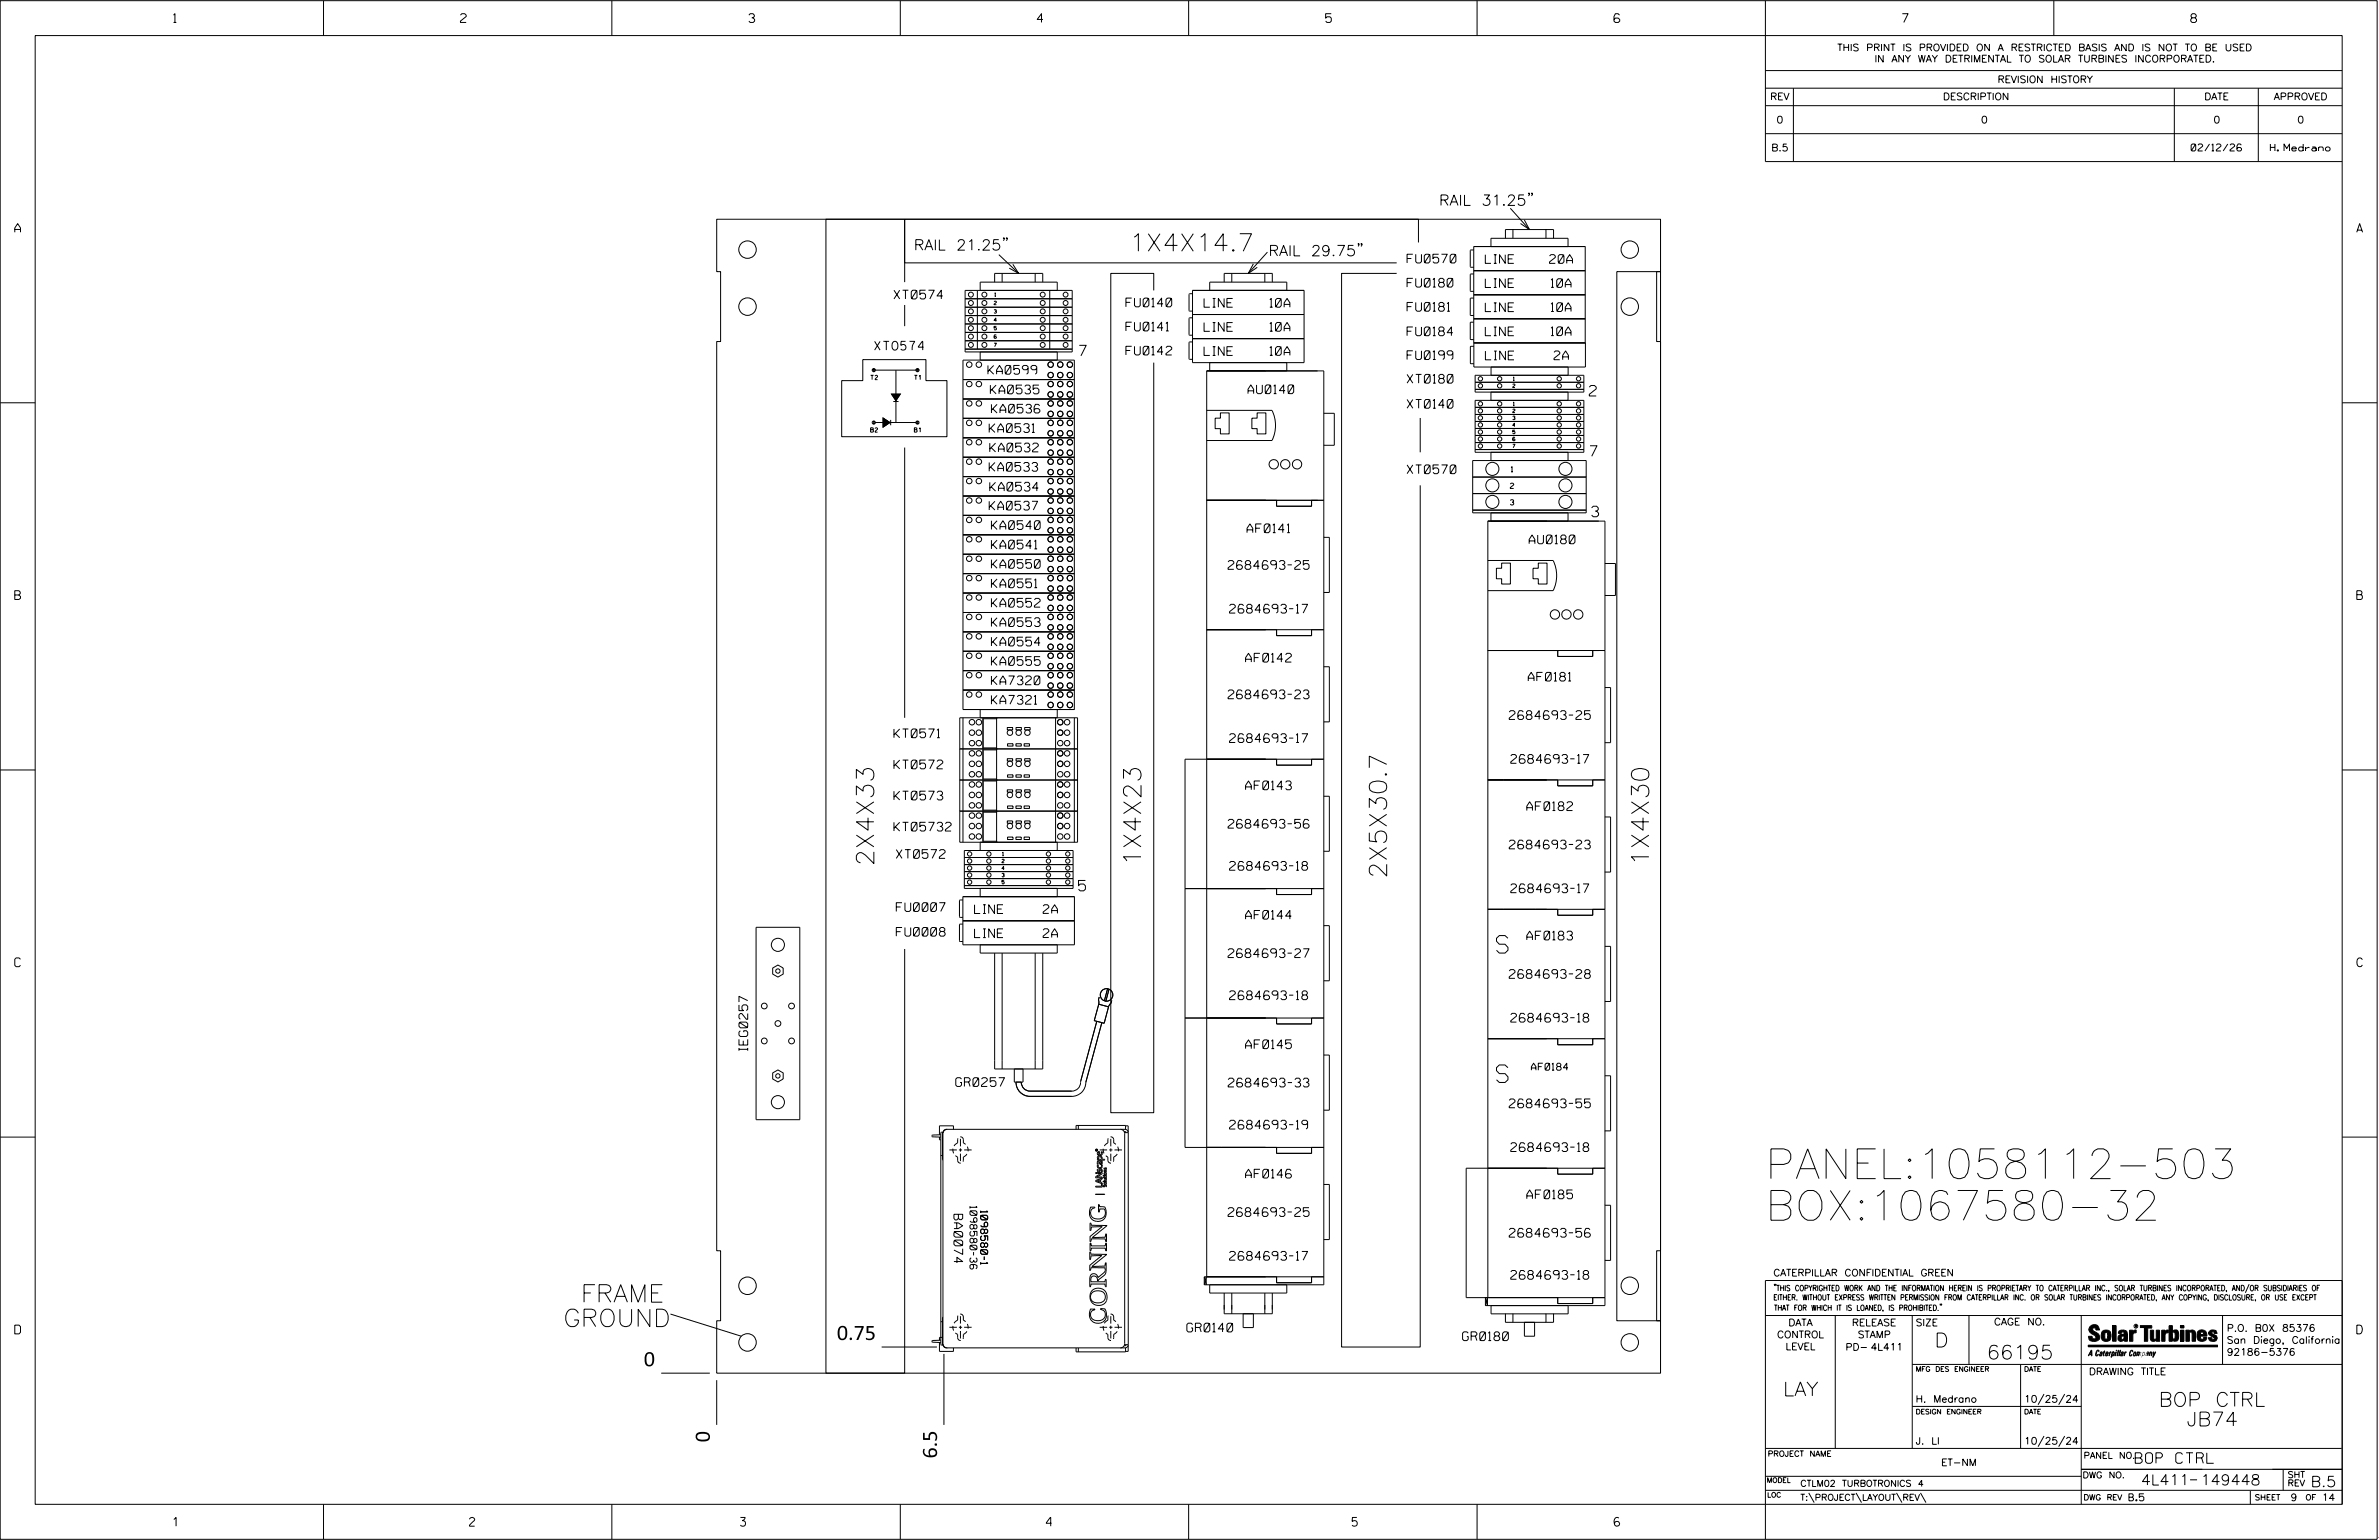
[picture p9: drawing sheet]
<svg xmlns="http://www.w3.org/2000/svg" width="864mm" height="559mm" viewBox="0 0 864 559" stroke-linecap="round" stroke-linejoin="round" font-family="sans-serif">
<defs><g id="words">
<g font-size="10.8">
<text x="640.8" y="427.7">PANEL:1058112-503</text>
<text x="640.8" y="442.8">BOX:1067580-32</text>
</g>
<g font-size="6.3">
<text x="409.9" y="91.2">1X4X14.7</text>
<text x="317.2" y="314.2" transform="rotate(-90 317.2 314.2)">2X4X33</text>
<text x="414.2" y="314.2" transform="rotate(-90 414.2 314.2)">1X4X23</text>
<text x="598.6" y="314.2" transform="rotate(-90 598.6 314.2)">1X4X30</text>
<text x="503.4" y="318.8" transform="rotate(-90 503.4 318.8)">2X5X30.7</text>
<text x="543.3" y="345.8">S</text>
<text x="543.3" y="392.8">S</text>
<text x="207" y="472.5">FRAME</text>
<text x="204.5" y="481.4">GROUND</text>
</g>
<g font-size="5.1">
<text x="303.8" y="486.2">0.75</text>
<text x="702.3" y="488.8">D</text>
<text x="233.7" y="495.7">0</text>
<text x="721.2" y="493.2">66195</text>
<text x="647.3" y="506.5">LAY</text>
<text x="783.7" y="510.3">BOP CTRL</text>
<text x="793.8" y="517.4">JB74</text>
<text x="257.7" y="523.3" transform="rotate(-90 257.7 523.3)">0</text>
<text x="340.1" y="529.2" transform="rotate(-90 340.1 529.2)">6.5</text>
</g>
<g font-size="3.8">
<text x="522.4" y="74.5">RAIL 31.25&quot;</text>
<text x="331.7" y="90.8">RAIL 21.25&quot;</text>
<text x="460.5" y="92.9">RAIL 29.75&quot;</text>
<text x="391.8" y="129.1">7</text>
<text x="576.9" y="143.7">2</text>
<text x="577.2" y="165.5">7</text>
<text x="577.8" y="187.5">3</text>
<text x="391.5" y="323.3">5</text>
<text x="775.1" y="531">BOP CTRL</text>
<text x="777.2" y="538.9">4L411</text>
<text x="798.8" y="538.9">149448</text>
<text x="838.8" y="539.5">B.5</text>
</g>
<g font-size="3.2">
<text x="63" y="8.2">1</text>
<text x="167.2" y="8.2">2</text>
<text x="271.8" y="8.2">3</text>
<text x="376.5" y="8.2">4</text>
<text x="481.2" y="8.2">5</text>
<text x="690.6" y="8.2">7</text>
<text x="795.3" y="8.2">8</text>
<text x="5.4" y="84.3">A</text>
<text x="855.5" y="84.3">A</text>
<text x="510.8" y="95.4">FU0570</text>
<text x="539.2" y="95.6">LINE</text>
<text x="562.5" y="95.6">20A</text>
<text x="510.8" y="104.2">FU0180</text>
<text x="539.2" y="104.3">LINE</text>
<text x="563.1" y="104.3">10A</text>
<text x="324.5" y="108.5">XT0574</text>
<text x="408.7" y="111.3">FU0140</text>
<text x="437.1" y="111.5">LINE</text>
<text x="461" y="111.5">10A</text>
<text x="510.8" y="112.9">FU0181</text>
<text x="539.2" y="113.1">LINE</text>
<text x="563.1" y="113">10A</text>
<text x="408.7" y="120.1">FU0141</text>
<text x="437.1" y="120.2">LINE</text>
<text x="461" y="120.2">10A</text>
<text x="510.8" y="121.8">FU0184</text>
<text x="539.2" y="121.8">LINE</text>
<text x="563.1" y="121.8">10A</text>
<text x="317.5" y="127">XT0574</text>
<text x="408.7" y="128.8">FU0142</text>
<text x="437.1" y="129">LINE</text>
<text x="461" y="128.9">10A</text>
<text x="510.8" y="130.5">FU0199</text>
<text x="539.2" y="130.6">LINE</text>
<text x="564.1" y="130.5">2A</text>
<text x="358.7" y="135.8">KA0599</text>
<text x="359.5" y="142.9">KA0535</text>
<text x="453" y="142.8">AU0140</text>
<text x="510.8" y="139">XT0180</text>
<text x="359.9" y="149.9">KA0536</text>
<text x="510.8" y="148.1">XT0140</text>
<text x="359.1" y="156.9">KA0531</text>
<text x="359.3" y="164">KA0532</text>
<text x="359.1" y="171">KA0533</text>
<text x="510.8" y="171.9">XT0570</text>
<text x="359.3" y="178.2">KA0534</text>
<text x="359.1" y="185.1">KA0537</text>
<text x="359.9" y="192.1">KA0540</text>
<text x="452.7" y="193.3">AF0141</text>
<text x="555.1" y="197.3">AU0180</text>
<text x="359.9" y="199.2">KA0541</text>
<text x="359.9" y="206.2">KA0550</text>
<text x="445.8" y="206.6">2684693-25</text>
<text x="359.9" y="213.3">KA0551</text>
<text x="5.4" y="217.5">B</text>
<text x="359.9" y="220.3">KA0552</text>
<text x="855.6" y="217.5">B</text>
<text x="359.9" y="227.3">KA0553</text>
<text x="446.3" y="222.5">2684693-17</text>
<text x="359.9" y="234.4">KA0554</text>
<text x="359.9" y="241.4">KA0555</text>
<text x="452.2" y="240.2">AF0142</text>
<text x="359.9" y="248.5">KA7320</text>
<text x="554.8" y="247.1">AF0181</text>
<text x="359.9" y="255.5">KA7321</text>
<text x="445.8" y="253.5">2684693-23</text>
<text x="547.9" y="261.1">2684693-25</text>
<text x="324.5" y="267.7">KT0571</text>
<text x="446.3" y="269.4">2684693-17</text>
<text x="324.5" y="279">KT0572</text>
<text x="548.4" y="277">2684693-17</text>
<text x="452.2" y="286.6">AF0143</text>
<text x="324.5" y="290.3">KT0573</text>
<text x="554.2" y="294.1">AF0182</text>
<text x="324.5" y="301.6">KT05732</text>
<text x="445.8" y="300.5">2684693-56</text>
<text x="325.4" y="311.5">XT0572</text>
<text x="547.9" y="308">2684693-23</text>
<text x="446.3" y="315.8">2684693-18</text>
<text x="548.4" y="323.9">2684693-17</text>
<text x="325.4" y="330.7">FU0007</text>
<text x="353.8" y="331.5">LINE</text>
<text x="378.7" y="331.4">2A</text>
<text x="452.2" y="333.5">AF0144</text>
<text x="325.4" y="339.7">FU0008</text>
<text x="353.8" y="340.2">LINE</text>
<text x="378.7" y="340.2">2A</text>
<text x="554.2" y="341.1">AF0183</text>
<text x="445.8" y="347.5">2684693-27</text>
<text x="5.4" y="350.8">C</text>
<text x="855.6" y="350.8">C</text>
<text x="547.9" y="355">2684693-28</text>
<text x="446.3" y="362.7">2684693-18</text>
<text x="548.4" y="370.9">2684693-18</text>
<text x="271.4" y="381.2" transform="rotate(-90 271.4 381.2)">IEG0257</text>
<text x="452.2" y="380.5">AF0145</text>
<text x="347" y="394.2">GR0257</text>
<text x="445.9" y="394.4">2684693-33</text>
<text x="547.9" y="401.9">2684693-55</text>
<text x="446.3" y="409.7">2684693-19</text>
<text x="548.4" y="417.8">2684693-18</text>
<text x="452.2" y="427.5">AF0146</text>
<text x="554.2" y="435">AF0185</text>
<text x="346.3" y="440.6" transform="rotate(90 346.3 440.6)">BA0074</text>
<text x="445.8" y="441.4">2684693-25</text>
<text x="547.9" y="448.9">2684693-56</text>
<text x="446.3" y="457.3">2684693-17</text>
<text x="548.4" y="464.2">2684693-18</text>
<text x="5.4" y="484">D</text>
<text x="430.8" y="483.3">GR0140</text>
<text x="855.6" y="484">D</text>
<text x="530.9" y="486.4">GR0180</text>
<text x="62.8" y="553.8">1</text>
<text x="170.4" y="553.8">2</text>
<text x="268.8" y="553.8">3</text>
<text x="379.8" y="553.8">4</text>
<text x="490.8" y="553.8">5</text>
<text x="585.9" y="553.8">6</text>
</g>
<g font-size="2.5">
<text x="666.9" y="18.5">THIS PRINT IS PROVIDED ON A RESTRICTED BASIS AND IS NOT TO BE USED</text>
<text x="680.5" y="22.6">IN ANY WAY DETRIMENTAL TO SOLAR TURBINES INCORPORATED.</text>
<text x="725.1" y="30">REVISION HISTORY</text>
<text x="642.6" y="36.3">REV</text>
<text x="705.3" y="36.3">DESCRIPTION</text>
<text x="800.2" y="36.3">DATE</text>
<text x="825.4" y="36.3">APPROVED</text>
<text x="644.9" y="44.7">0</text>
<text x="719.1" y="44.7">0</text>
<text x="803.5" y="44.7">0</text>
<text x="834" y="44.7">0</text>
<text x="643" y="54.8">B.5</text>
<text x="795.4" y="54.8">02/12/26</text>
<text x="824.2" y="54.8">H. Medrano</text>
<text x="555.9" y="388.3">AF0184</text>
<text x="352.1" y="437.7" transform="rotate(90 352.1 437.7)">1098580-36</text>
<text x="356" y="439.3" transform="rotate(90 356 439.3)">1098580-1</text>
<text x="643.8" y="463">CATERPILLAR CONFIDENTIAL GREEN</text>
<text x="645.1" y="485.5">CONTROL</text>
<text x="649.2" y="481.1">DATA</text>
<text x="672.3" y="481.1">RELEASE</text>
<text x="674.4" y="485.5">STAMP</text>
<text x="695.4" y="481.1">SIZE</text>
<text x="723.8" y="480.8">CAGE NO.</text>
<text x="808.4" y="483.1">P.O. B0X 85376</text>
<text x="648.2" y="489.8">LEVEL</text>
<text x="669.9" y="490">PD- 4L411</text>
<text x="808.4" y="487.5">San Diego, California</text>
<text x="808.4" y="491.8">92186-5376</text>
<text x="758.3" y="498.9">DRAWING TITLE</text>
<text x="695.4" y="508.9">H. Medrano</text>
<text x="734.8" y="508.9">10/25/24</text>
<text x="695.4" y="524.1">J. LI</text>
<text x="734.8" y="524.1">10/25/24</text>
<text x="704.7" y="531.9">ET-NM</text>
<text x="772.8" y="544.6">B.5</text>
<text x="831.5" y="544.6">9</text>
<text x="842.9" y="544.6">14</text>
</g>
<g font-size="2.3">
<text x="756.4" y="529.2">PANEL NO.</text>
<text x="653.5" y="539.4">CTLM02 TURBOTRONICS 4</text>
<text x="756" y="536.3">DWG NO.</text>
<text x="830.4" y="539.3">REV</text>
<text x="830.4" y="536.2">SHT</text>
<text x="653.5" y="544.5">T:\PROJECT\LAYOUT\REV\</text>
</g>
<g font-size="2">
<text x="643.8" y="468.4">&quot;THIS COPYRIGHTED WORK AND THE INFORMATION HEREIN IS PROPRIETARY TO CATERPILLAR INC., SOLAR TURBINES INCORPORATED, AND/OR SUBSIDIARIES OF</text>
<text x="643.8" y="471.8">EITHER. WITHOUT EXPRESS WRITTEN PERMISSION FROM CATERPILLAR INC. OR SOLAR TURBINES INCORPORATED, ANY COPYING, DISCLOSURE, OR USE EXCEPT</text>
<text x="644" y="475.6">THAT FOR WHICH IT IS LOANED, IS PROHIBITED.&quot;</text>
<text x="641.7" y="528.5">PROJECT NAME</text>
<text x="756.3" y="544.3">DWG REV</text>
<text x="818.5" y="544.3">SHEET</text>
<text x="836.9" y="544.3">OF</text>
</g>
<g font-size="1.9">
<text x="548.6" y="171.2">1</text>
<text x="548.3" y="177.2">2</text>
<text x="548.3" y="183.2">3</text>
</g>
<g font-size="1.8">
<text x="695.4" y="497.6">MFG DES ENGINEER</text>
<text x="734.8" y="497.6">DATE</text>
<text x="695.4" y="513.1">DESIGN ENGINEER</text>
<text x="734.8" y="513.1">DATE</text>
<text x="641.3" y="538">MODEL</text>
<text x="641.5" y="543.3">LOC</text>
</g>
<g font-size="1.6">
<text x="316.1" y="137.8">T2</text>
<text x="331.9" y="137.8">T1</text>
<text x="316.1" y="156.8">B2</text>
<text x="331.9" y="156.8">B1</text>
</g>
<g font-size="1.3">
<text x="361.1" y="107.5">1</text>
<text x="360.9" y="110.6">2</text>
<text x="360.9" y="113.6">3</text>
<text x="360.9" y="116.7">4</text>
<text x="360.9" y="119.7">5</text>
<text x="360.9" y="122.8">6</text>
<text x="360.9" y="125.8">7</text>
<text x="549.1" y="140.6">2</text>
<text x="549.3" y="138.1">1</text>
<text x="549.1" y="149.7">2</text>
<text x="549.3" y="147.2">1</text>
<text x="549.1" y="152.3">3</text>
<text x="549.1" y="154.8">4</text>
<text x="549.1" y="157.4">5</text>
<text x="549.1" y="162.5">7</text>
<text x="363.9" y="310.5">1</text>
<text x="363.7" y="313.1">2</text>
<text x="363.7" y="315.6">4</text>
<text x="363.7" y="318.2">3</text>
<text x="363.7" y="320.7">5</text>
</g>
<text font-size=".9" x="775.1" y="481.7">R</text>
</g></defs>
<g fill="none" stroke="#000" stroke-width=".36">
<path d="M.1 .2h862.8v558.4h-862.8zM12.8 12.9h837.4v533h-837.4zM117.4 .2v12.7M222.1 .2v12.7M326.8 .2v12.7M431.5 .2v12.7M536.2 .2v12.7M587.9 5.5l-.5-.5h-1l-.5 1v1.7l.5 .4h1l.6-.4v-.6l-.6-.5h-1l-.5 .5M640.9 .2v58.4h209.3M745.6 .2v12.7M640.9 25.6h209.3M640.9 32h209.3"/>
<path d="M640.9 38.3h209.3M651 32v26.6M789.3 32v26.6M819.8 32v26.6M640.9 48.5h209.3M260.2 79.6h342.6v19h-1.4v25.3h1.4v329.9h-1.4v25.4h1.4v19.1h-342.6v-19.1h1.4v-25.4h-1.4v-329.9h1.4v-25.3h-1.4zM548.3 75.6l6.9 7.7M553.4 79.8l1.8 3.5-3.2-2.2M555.2 70.2h-.4h.4l-.4 .9M556.3 70.2h-.4h.4l-.4 .9M362.6 92.4l7.2 6.8M363.8 99.2v3.2"/>
<path d="M364.6 86.4h-.4h.4l-.4 .9M365.7 86.4h-.4h.4l-.4 .9M367.7 95.9l2.1 3.3-3.4-1.9M375.8 99.2v3.2M447.1 99.2v3.2M455 95.7l-1.9 3.5 3.3-2.2M459.1 99.2v3.2M460.1 91.5l-7 7.7M493.3 88.5h-.3h.3l-.3 .9M494.4 88.5h-.4h.4l-.4 .9M507 99.2h-20v389.6h28.5v-312.7M514.9 88v-8.4h-186.5v15.8h178.6"/>
<path d="M535 98.2h40.5M535 99.4h-1l-.3 .3v5.8l.3 .2h1M535 90.7h-1l-.3 .2v5.8l.3 .3h1M541.2 89.5v-3h28v3M546.5 86.5v-3.2h17.5v3.2M549.2 83.3v3.2M561.2 83.3v3.2M586.9 98.6h15.9v380.6h-15.9zM328.4 102.4v-22.8h-28.6v418.7h28.6v-154M328.4 110.7v7.7M350.3 105.4h38.9v22.3h-38.9zM350.3 108.4h38.9"/>
<path d="M350.3 111.5h38.9M350.3 114.5h38.9M350.3 117.5h38.9M354.8 105.4v21.3M361.1 102.4v-3.2h17.4v3.2M381.1 105.4v21.3M383.8 105.4v-3h-28v3M418.8 105.4v-6.2h-15.6v304.6h15.6v-272.2M432.9 106.6h-1l-.3 .3v5.7l.3 .3h1M432.9 115.3h-1l-.3 .3v5.8l.3 .2h1M432.9 105.4h40.5v26.2h-40.5zM432.9 114.1h40.5"/>
<path d="M444.4 102.4v-3.2h17.5v3.2M467.1 105.4v-3h-28v3M535 107h40.5M535 115.7h40.5M535 108.2h-1l-.3 .2v5.8l.3 .3h1M535 116.9h-1l-.3 .3v5.8l.3 .2h1M305.5 138.1h7.7v-7.6h22.9v7.6h7.6v20.4h-38.2zM317.6 134.3h15.1M325.2 134.3v19M349.6 130.7h40.4v126.8h-40.4zM349.6 137.7h40.4M350.3 126.7h38.9"/>
<path d="M350.3 120.6h38.9M350.3 123.6h38.9M355.8 127.7v3M383.8 127.7v3M432.9 124.1h-1l-.3 .2v5.8l.3 .3h1M432.9 122.9h40.5M439.1 131.6v3M467.1 131.6v3M535 124.4h40.5v8.8h-40.5v-43.7h40.5v34.9M535 125.7h-1l-.2 .2v5.8l.2 .3h1M535.5 136.2h39.5v6.1h-39.5zM535.5 138.7h39.5"/>
<path d="M541.3 133.2v3M569.2 133.2v3M.1 146.2h12.7M317.6 153.3h15.1M323.3 152.4v1.9M324.3 145.7h1.9M349.6 158.9h40.4M349.6 151.8h40.4M349.6 144.8h40.4M438 148.9h23.8a12.4 12.4 0 0 1 0 10.9h-23.8M443 149.8h3.2v7.6h-3.2v-1.9h-1.9v-3.8h1.9zM456.4 149.8h3.1v7.6h-3.1v-1.9h-2v-3.8h2z"/>
<path d="M480.6 150h3.8v11.6h-3.8M515.5 151.7v12.4M535.5 145.3h39.5v18.8h-39.5zM535.5 141.3h39.5M535.5 147.8h39.5M535.5 150.4h39.5M535.5 152.9h39.5M535.5 155.5h39.5M535.5 158h39.5M541.2 142.3v3M549.9 158.9l-.6-.3-.2 .5v.6l.6 .2 .2-.2-.2-.4-.6 .2M569.2 142.3v3"/>
<path d="M850.2 146.2h12.7M328.4 162.4v98.1M349.6 165.9h40.4M349.6 172.9h40.4M349.6 180h40.4M534.6 179.1h41.2M534.6 173.1h41.2M534.6 167.1h41.2v19h-41.2zM535.5 163.1h39.5M535.5 160.6h39.5M541.2 164.1v3M569.2 164.1v3"/>
<path d="M349.6 187h40.4M349.6 194.1h40.4M438 181.5h42.6M463.4 181.5v2.2h12.7v-2.2M480.6 195h2v20h-2M534.6 185.1h41.2M541.2 186.1v3M569.2 186.1v3M349.6 201.1h40.4M349.6 208.1h40.4M349.6 215.2h40.4M540.1 203.4h23.7a12.4 12.4 0 0 1 0 10.9h-23.7"/>
<path d="M543.2 206.2h1.9v-1.9h3.2v7.6h-3.2v-1.9h-1.9zM556.5 206.2h1.9v-1.9h3.2v7.6h-3.2v-1.9h-1.9zM582.6 204.5h3.8v11.6h-3.8M349.6 236.3h40.4M349.6 229.3h40.4M349.6 222.2h40.4M438 228.5h42.6M463.4 228.5v2.1h12.7v-2.1M540.1 236h42.5M565.5 236v2.2h12.7v-2.2M349.6 243.3h40.4M349.6 250.4h40.4"/>
<path d="M355.8 257.5v3M383.8 257.5v3M480.6 241.9h2v20h-2M582.6 249.5h2.1v20h-2.1M.1 279.4h12.7M348.4 260.5h42.8v45.1h-42.8zM348.4 271.7h42.8M349.6 260.5v45.1M356.8 260.5v45.1M356.9 271.4h4.9v.7h-4.9M361.8 260.5v45.1M361.8 260.5v.3h-4.9"/>
<path d="M365.7 264h1.9v.9h-1.9zM365.7 275.3h1.9v.9h-1.9zM365.8 269.9h1.9v.8h-1.9zM368.8 269.9h1.9v.8h-1.9zM368.8 264h2v.9h-2zM368.8 275.3h2v.9h-2zM371.8 269.9h1.9v.8h-1.9zM372 264h1.9v.9h-1.9zM372 275.3h1.9v.9h-1.9zM383.2 260.5v45.1M390 260.5v45.1M463.4 275.5v2.1h12.7v-2.1"/>
<path d="M480.6 275.5h-50.4v140.8h50.4M850.2 279.4h12.7M348.4 283h42.8M348.4 294.3h42.8M356.9 282.7h4.9v.7h-4.9M356.9 294h4.9v.7h-4.9M365.7 286.6h1.9v.8h-1.9zM365.7 297.9h1.9v.8h-1.9zM365.8 281.2h1.9v.8h-1.9zM365.8 292.5h1.9v.8h-1.9zM368.8 281.2h1.9v.8h-1.9zM368.8 292.5h1.9v.8h-1.9z"/>
<path d="M368.8 286.6h2v.8h-2zM368.8 297.9h2v.8h-2zM371.8 281.2h1.9v.8h-1.9zM371.8 292.5h1.9v.8h-1.9zM372 286.6h1.9v.8h-1.9zM372 297.9h1.9v.8h-1.9zM480.6 288.9h2v20h-2M540.1 283h42.5M565.5 283v2.2h12.7v-2.2M582.6 296.4h2.1v20h-2.1M350.1 308.6h39.4v13.8h-39.4zM350.1 311.1h39.4"/>
<path d="M350.1 313.7h39.4M350.1 316.3h39.4M350.1 318.8h39.4M355.8 305.6v3M356.9 305.3h4.9v.3M365.8 303.7h1.9v.9h-1.9zM368.8 303.7h1.9v.9h-1.9zM371.8 303.7h1.9v.9h-1.9zM383.8 305.6v3M274.5 336.5h15.8v69.8h-15.8zM349.5 334.1h40.5M349.5 335.3h-1l-.2 .3v5.8l.2 .2h1"/>
<path d="M349.5 326.6h-1l-.2 .2v5.8l.2 .3h1M349.5 325.4h40.5v17.4h-40.5zM350.1 321.3h39.4M355.8 322.4v3M383.8 322.4v3M430.2 322.4h50.4M463.4 322.4v2.2h12.7v-2.2M480.6 335.9h2v20h-2M540.1 330h42.5M565.5 330v2.1h12.7v-2.1M280.5 351.3l1.9-1.1 1.9 1.1v2.1l-1.9 1.1-1.9-1.1zM355.8 342.8v3h28v-3"/>
<path d="M361.1 345.8v42.1h17.4v-42.1M363.8 345.8v42.1M375.8 345.8v42.1M402.1 358.8l-1.2 4.3M402.6 358.9l-1.2 4.4M582.6 343.4h2.1v20h-2.1M398.1 370.6l-5.8 21.7a3.4 3.4 0 0 1-3.2 3.6h-15.2a3.2 3.2 0 0 1-3.2-3.3M398.9 364.4l3.5 .9-1.6 6-3.6-1zM399 361.8l-.3 1.1 .1 1.7M400 371.1l-5.8 21.6a5.1 5.1 0 0 1-5.1 5.1h-15.2a5.1 5.1 0 0 1-5.1-5.2M403.6 363l-.3 1-.5 .5-.5 1.1M430.2 369.4h50.4"/>
<path d="M463.4 369.4v2.1h12.7v-2.1M540.1 376.9h42.5M565.5 376.9v2.2h12.7v-2.2M280.5 389.3l1.9-1.1 1.9 1.1v2.2l-1.9 1.1-1.9-1.1zM368.2 387.9v4.7h3.2v-4.7M480.6 382.8h2v20h-2M582.6 390.3h2.1v20.1h-2.1M.1 412.6h12.7M341 412.6v1h.5M341.5 411.8l-3.2 .1 .1 .6 3.1 .1M341.5 419.3h.8M342.1 410.8l-.6 .2v76.9l.6 .2"/>
<path d="M342.1 410.8l.2 .2M342.1 410.8l.2 10.1M342.1 413.6h.2M342.3 411l.3-.7 .9-.5h64.9l.9 .5 .3 .7M342.3 411v.1M343.9 409.8a1.57 1.57 0 0 0-1.6 1.6v76.1a1.57 1.57 0 0 0 1.6 1.6M344.6 417.3h2.7M346.1 409.8v-1.3h-5.1v3.3M348.1 417.3h1.2M348.7 413.2v2.8M348.7 416.7v1.2M348.7 418.6v2.7"/>
<path d="M350 417.3h2.7M390.6 409.8v-1.4h18v1.4M391.4 408.4v1.4M397.9 417.4h.1M398 417.2h.1M398 417.2l-.1 .3h.4l-.4-.1M398 417.2l.1 .1M398 417.3v.1M398 417.3l-.1 .1M398 417.4h.1M398.1 417.4h.1M398.1 417.3h.1"/>
<path d="M398.1 417.3v.1M398.5 419.6a1.01 1.01 0 0 1 1.2 0 1.01 1.01 0 0 1 .4 1.1h.9v.3h-2.6v-.3l.4-.1-.5-.5zM398.5 418l.7-.1v1.1a.65 .65 0 0 0 .6-.3 .65 .65 0 0 0 0-.8h.3a.9 .9 0 0 1-.7 1.4 .9 .9 0 0 1-.9-1.3zM398.6 419.9a.7 .7 0 0 1 .9-.1 .7 .7 0 0 1 .3 .9l-1-.2zM398.8 418.2h.2v.8l-.4-.4zM399.2 417.3h2.7M402.7 417.3h1.1M403.2 413.2v2.8M403.2 416.7v1.2M403.2 418.6v2.7M404.6 417.3h2.7M406.7 409.8a1.57 1.57 0 0 1 1.6 1.6v76.1a1.57 1.57 0 0 1-1.6 1.6"/>
<path d="M408.1 410.6l.5 .1 .2 .3M408.2 411h1.4M408.6 408.5h.9v2.2M409.6 411v76.9M463.4 416.3v2.2h12.7v-2.2M850.2 412.6h12.7M395.9 438h1.5l-.1 .3a2.14 2.14 0 0 0-1.2 2.7 2.14 2.14 0 0 0 2.7 1.3l1-.2 1-.7 .4-.9v-1.1a1.38 1.38 0 0 0-1.9-.7l-.3 1.1h-.2v-2.7h.2l.2 .8h1.8l.5 1.3v1.3a3.1 3.1 0 0 1-4.1 2.5 3.1 3.1 0 0 1-1.7-4.4zM397.7 433.3l3.3 .1zM398.1 428.5l1.2-.4v.8zM398.1 428.5h.1M398.4 422.7h.3a.62 .62 0 0 0 .5 1 .62 .62 0 0 0 .6-1h.2a.91 .91 0 0 1-.8 1.3 .91 .91 0 0 1-.8-1.3zM398.5 421.4l1.6-.2v.3h-.3a.52 .52 0 0 1 .3 .8 .52 .52 0 0 1-.9 0l-.2-.8-.4 .2 .1 .8-.4-.1z"/>
<path d="M398.8 425.3h.1M399.3 421.5l.5 .3v.4l-.4-.1zM399.6 424.1l-.8 .9-.2-.7h-.2v.6l.5 .4M399.6 424.1h.1M399.6 424.1l.5 .5v.6h-.3l-.2-.7-.7 .8M400.1 427.4h-2.4v-.4l2-1.2h-2v-.3h2.4v.4l-2 1.2h2v.7l-.5 .2v1l.5 .2v1.5h-2.4v-.3h2.1v-.9h.3l-2.4-.8v-.4l2.4-.8M400.4 428.6l1.3 .2zM400.4 427.1h.4v-.2l.1 .2 .8-.2-.1 .4-.7 .2zM400.5 426.5l.1 .2zM400.8 430.5l-.3-.5v.5l.3 .2M400.8 430.5h.1M400.8 427.6h.9l-.2 .1 .1 .5-.8 .1 .7-.3z"/>
<path d="M400.8 426.5l.9 .1zM400.8 430.5l.5-.5 .3 .2v.5l-.3-.6-.5 .6M400.8 424.6l.9-.1-.8 .4 .8 .3h-.9l.2-.1zM400.8 430.7h.1M401 424.1h.1M401.2 426.1h.1M401.2 429.8h.1M401.2 429.2h.1M401.4 423.9l-.5 .4-.1-.5 .2 .3M401.4 423.9h.1M401.4 423.9l.3 .4-.3-.6-.4 .4M480.6 429.8h2v20h-2"/>
<path d="M565.5 423.9v2.1h12.7v-2.1M582.6 423.9h-50.4v47h50.4M582.6 437.3h2.1v20h-2.1M395.6 454.3h.2a.79 .79 0 0 0 1 .8l4.3 .1a.28 .28 0 0 1 .4-.2 .28 .28 0 0 1 .2 .4 .28 .28 0 0 1-.4 .1l-4.9 4.1 3.9-.2a.84 .84 0 0 0 1-1.1h.2l-.1 3.7-.4 .6-2.2 1.7a.3 .3 0 0 1-.1 .4 .3 .3 0 0 1-.4-.1 .3 .3 0 0 1 .1-.4l-.4-.9-1.2-.3-.6 .4-.2 .8a.64 .64 0 0 0 .1 .9 .64 .64 0 0 0 .8 0h3.5a.65 .65 0 0 0 .7-.1 .65 .65 0 0 0 .2-.7h.2v2.6h-.2l-.1-.5a.99 .99 0 0 0-1.5-.5h-3a.82 .82 0 0 0-.9 1h-.2v-3.1l.4-1.1 .7-.5h.8l.8 .6 .3 .8 1.6-1.4a1.33 1.33 0 0 0 .6-2.2h-4a1.09 1.09 0 0 0-1.1 1v-1.9l4.3-3.5h-2.9a.84 .84 0 0 0-1 .1 .84 .84 0 0 0-.2 1l-.3 .3zM395.7 443.8l.3 .1 .2 .7 5.6 .1-5.3 4.4 4.7-.2 .2-1.1 .3-.1v2.8l-.3-.1-.2-.9h-4.9l-.3 .9-.3 .1v-1.8l4.4-3.6-3.9 .1-.2 1.3h-.3zM395.7 453.9h.1M401.7 451.1h.1M401.7 451.1v2.7h-.3l-.2-.9h-5l-.2 .9h-.3M401.7 451.1h-.3l-.2 1h-5l-.2-1h-.3v2.7M401.7 447.7v.1M243.4 476.8l25.7 8.1M341.5 479.6h.8"/>
<path d="M342.3 478l-.2 10.1M348.7 477.6v2.7M395.9 475h1.5v.3a2.04 2.04 0 0 0-1.4 2.5 2.04 2.04 0 0 0 2.5 1.4 2.11 2.11 0 0 0 2.7-1.5 2.11 2.11 0 0 0-1.6-2.6l-.1-.3 1.6 .1 .5 1.6a3.2 3.2 0 0 1-3.8 3.6 3.2 3.2 0 0 1-2-4.8zM396.5 469a2.95 2.95 0 0 1 4.7 1.3 2.75 2.75 0 0 1-1.7 2.4 2.75 2.75 0 0 1-2.9-.5 2.13 2.13 0 0 1-.1-3.2zM403.2 477.6v2.7M437.2 463.3v2.9M437.2 463.3h43.4M437.2 463.3l.7 2.9v-2.9l-.7 2.9M438 463.3v-328.7h42.6v331.6h-43.4M439.1 466.2v3h28v-3M444.4 469.2v7.5h17.5v-7.5M447.1 469.2v7.5"/>
<path d="M451.3 476.7v5h3.7v-5M459.1 469.2v7.5M463.4 463.3v2.2h12.7v-2.2M539.2 470.9l.8 2.8v-2.8l-.8 2.8zM540.1 470.9v-281.8h42.5v284.6h-43.4M541.3 473.7v3h27.9v-3M546.5 476.7v3.1h17.5v-3.1M549.2 476.7v3.1M553.4 479.8v5.1h3.7v-5.1M561.2 476.7v3.1M565.5 470.9v2.1h12.7v-2.1M640.9 477.3h209.3"/>
<path d="M644.2 466.1l-.1 .4M644.7 466.1l-.2 .4M666.2 477.3v48.3M694.2 477.3v48.3M704.4 473.3l-.1 .4M704.8 473.3l-.1 .4M714.8 477.3v17.8M755.5 477.3v68.6M806.8 477.3v17.8M816.5 466l-1.4 3.1M850.2 464.6h-209.3v94M850.2 464.8v81.1"/>
<path d="M240 498.3h17.7M320 488.8h20.1M341 487.1v3.3h5.1v-1.3M341.5 486.3l-3.1 .1-.1 .6 3.2 .2M342.3 485.3h-1.3v1M342.3 487.9l-.2 .2M342.3 487.8v.1M342.7 491.3v25.7M344.6 481.6h2.7M348.1 481.6h1.2M348.7 481v1.2M348.7 483v2.7"/>
<path d="M350 481.6h2.7M390.6 489.1v1.4h18v-1.4M391.4 489.1v1.4M399.2 481.6h2.7M402.7 481.6h1.1M403.2 481v1.2M403.2 483v2.7M404.6 481.6h2.7M408.2 487.9h1.4M408.8 487.9l-.2 .4h-.5M409.5 488.2v2.2h-.9M409.6 487.9l-.3 .7-.9 .5h-64.9l-.7-.2-.5-1"/>
<path d="M694.2 495.1h156M733.5 495.1v30.5M758.6 481.4a2.02 2.02 0 0 1 3.1-.1l.5 1.3h-1.3l-.2-.6-.4-.2-.6 .1-.1 .4 .4 .7a2.46 2.46 0 0 1 2.2 2.9 2.83 2.83 0 0 1-3.8 .3l-.3-1.3h1.3l.2 .7 .6 .3 .5-.2 .2-.5-.4-.6-1.9-1.2-.4-.9zM759.2 491.3h-.7l.7-1.2v1.9h.2l-.1-2.1-1.3 2.1 .5-.5h.7M761.3 490l.3-.2 .4 .3-.1 .3-.3-.4-.4 .3-.3 1.6h.4l.4-.5-.3 .6-.4 .1-.3-.4zM762.6 490.6l.5-.1-.1 1.4h-.9a.74 .74 0 0 1 .9-.8l-.3 .7-.5 .1 .2-.5 .6-.2v-.5l-.7 .2zM763 483.2a2.17 2.17 0 0 1 3.1 0l.3 1.4-.3 1.5a2.17 2.17 0 0 1-3.1 0l-.3-1.5zM763.6 490.5l.4-.4 .2 .6h-.3l-.3 .9 .2 .4-.3-.1zM764.1 483.7l.5-.4 .4 .3v2.2l-.4 .2-.5-.2zM764.6 491.1l.6 .2v-.7l-.4-.1-.4 .6-.1 .8h.6M764.6 491.1l-.1 .8h.4M764.6 482.6v.8"/>
<path d="M764.8 490.7l.4 .1v.3h-.6zM765 491.5l-.1 .4zM766 490.5l-.5 1.5zM766 490.8l.4-.3-.4 .4M766.9 481h1.3v5.7h-1.3zM767 490.8l.5 .1-.3 .8-.4 .2zM767.3 490.5h-.5l-.5 2M767.3 490.5a.8 .8 0 0 1 .2 1 .8 .8 0 0 1-.9 .4l-.1 .6M767.3 490.5l-.1 .2M768.1 490.5l-.4 1.5zM768.2 489.9h.3l-.1 .2h-.2zM769 489.9l-.5 2.1z"/>
<path d="M769.7 489.9l-.6 2.1zM770.1 491.4l.5-.3-.5 .8zM770.4 491.9h.1M770.6 491.1l.1-.4-.7 .2 .1-.3 .6-.1 .2 .3-.5 1.1M770.6 491.1a.74 .74 0 0 0-.8 .8h.6M771 484.8h-.7l-.3 .6 .4 .7 .5-.3 .1-2.4h-.8l-.1 .4h-1.2a1.71 1.71 0 0 1 1.8-1.3 1.71 1.71 0 0 1 1.6 1.4v2.8h-1.1l-.1-.6M771 484.2l-1.5 .1a1.41 1.41 0 0 0 0 2.4l.5 .1 1.1-.7M771.2 486.1h-.1M771.4 490.5l.1 .3 .4-.3-.9 1.5zM771.5 490.8h.1M773 482.7h1.2v.5l.5-.5 .7-.1v1h-.6l-.5 .4-.1 2.7h-1.2zM773.3 490.3l.6-.4 .4 .2-.1 .4-.3-.4a1.28 1.28 0 0 0-.5 1.8l.6-.4-.1 .4-.8 .1z"/>
<path d="M774.7 490.8l.5-.3a.88 .88 0 0 1 .2 .9 .88 .88 0 0 1-.7 .7l-.2-.2zM774.8 490.9h.5l-.3 1h-.3l-.2-.2zM775.2 490.5l-.1 .2M776.8 481h4.3v.9h-1.5v4.8h-1.3M776.8 490.6l-.8 .2v-.3l-.4 1.5 .8-1.3v1.3l.3-1.2M779.3 491.1h.4M779.6 490.5h.3l-.3 1.4M779.6 490.7h.2l-.1 .4M779.7 491.1l-.1 .4M779.7 491.1l-.4 .2M780.1 492l.4-1.5 .1 .3 .3-.3 .3 .2-.3 1.3v-1.3l-.7 1.3M780.6 482.7h1.2v2.7l.1 .4 .4 .3 .4-.7v-2.7h1.2l.1 4h-1.3v-.5l-1.1 .6-.7-.3-.3-.7z"/>
<path d="M781.6 492.5l1-2-.8 1.3-.2-1.3-.2 2M784.7 482.7h1.2v.5l.5-.5 .7-.1v1h-.5l-.6 .4-.1 2.7h-1.2zM787.4 481h1.2v2a1.4 1.4 0 0 1 2.2 .2l.1 1.4-.4 1.9-1.5 .1-.4-.5v-1l.5 .9 .5-.3v-2.1l-.5-.4-.5 .7v2.8h-1.2zM791.5 482.7h1.3v4h-1.3zM791.5 481h1.3v.9h-1.3zM793.5 482.7h1.3v.4l.7-.5 1.1 .2 .4 .6v3.3h-1.2l-.3-3.4-.7 .2v3.2h-1.3zM794.8 483.1h.1M797.7 483.2a1.92 1.92 0 0 1 2.4-.5 1.92 1.92 0 0 1 1 2.1h-2.3v.8l.6 .5 .5-.3v-.5h1.2a1.83 1.83 0 0 1-2.1 1.4 1.83 1.83 0 0 1-1.5-2.1zM798.8 484.2v.6M799.1 483.4h.6l.2 .8h-1.1zM804.6 482.9a1.84 1.84 0 0 0-2.9 .8 3.3 3.3 0 0 0 2.2 1.9l-.5 .5-.4-.3-.1-.4h-1.2l.1 .6a1.92 1.92 0 0 0 2.9 .4M804.9 483.8h-1.2l-.2-.6-.5 .1-.1 .3 .1 .3 1.8 .9"/>
<path d="M805.1 488.1h-47.1v.6h47.1M260.2 500.8v16.2M694.2 510.3h61.3M742 505.8l-2.2 3.9M749.5 505.8l-2.2 3.9M640.9 525.6h209.2M640.9 535.7h114.6M742 521.1l-2.2 3.8M749.5 521.1l-2.2 3.8M755.5 533.2h94.7M795 537h2.6M828.8 533.2v7.6"/>
<path d="M117.4 545.9v12.7M222.1 545.9v12.7M326.8 545.9v12.7M431.5 545.9v12.7M536.2 545.9v12.7M640.9 540.8h209.3M656.6 541.7l2 3.5M673.8 541.7l1.9 3.5M688.4 541.7l2 3.5M697.2 541.7l1.9 3.5M816.9 541v4.9M863.5 558h.1"/>
<circle cx="271.4" cy="90.6" r="3.2"/>
<circle cx="591.6" cy="90.6" r="3.2"/>
<circle cx="271.4" cy="111.3" r="3.2"/>
<circle cx="352.4" cy="113" r=".9"/>
<circle cx="352.4" cy="106.9" r=".9"/>
<circle cx="352.4" cy="109.9" r=".9"/>
<circle cx="352.4" cy="116" r=".9"/>
<circle cx="352.4" cy="119.1" r=".9"/>
<circle cx="357.3" cy="113" r=".9"/>
<circle cx="357.3" cy="109.9" r=".9"/>
<circle cx="357.3" cy="106.9" r=".9"/>
<circle cx="357.3" cy="116" r=".9"/>
<circle cx="357.3" cy="119.1" r=".9"/>
<circle cx="378.5" cy="113" r=".9"/>
<circle cx="378.5" cy="119.1" r=".9"/>
<circle cx="378.5" cy="116" r=".9"/>
<circle cx="378.5" cy="106.9" r=".9"/>
<circle cx="378.5" cy="109.9" r=".9"/>
<circle cx="386.8" cy="113" r=".89"/>
<circle cx="386.8" cy="119.1" r=".89"/>
<circle cx="386.8" cy="116" r=".89"/>
<circle cx="386.8" cy="106.9" r=".89"/>
<circle cx="386.8" cy="109.9" r=".89"/>
<circle cx="591.6" cy="111.3" r="3.2"/>
<circle cx="351.8" cy="132.3" r="1.01"/>
<circle cx="351.8" cy="139.3" r=".99"/>
<circle cx="352.4" cy="122.1" r=".9"/>
<circle cx="352.4" cy="125.2" r=".9"/>
<circle cx="355.3" cy="132.3" r="1.01"/>
<circle cx="355.3" cy="139.3" r=".99"/>
<circle cx="357.3" cy="122.1" r=".9"/>
<circle cx="357.3" cy="125.2" r=".9"/>
<circle cx="378.5" cy="122.1" r=".9"/>
<circle cx="378.5" cy="125.2" r=".9"/>
<circle cx="381.4" cy="132.3" r="1"/>
<circle cx="381.4" cy="136.1" r=".99"/>
<circle cx="381.4" cy="139.4" r=".98"/>
<circle cx="384.9" cy="132.3" r="1"/>
<circle cx="384.9" cy="136.1" r=".99"/>
<circle cx="384.9" cy="139.3" r=".99"/>
<circle cx="386.8" cy="122.1" r=".89"/>
<circle cx="386.8" cy="125.1" r=".89"/>
<circle cx="388.4" cy="132.3" r="1"/>
<circle cx="388.4" cy="136.1" r=".99"/>
<circle cx="388.4" cy="139.3" r=".99"/>
<circle cx="537.4" cy="140" r=".8"/>
<circle cx="537.4" cy="137.4" r=".79"/>
<circle cx="544.4" cy="137.4" r=".78"/>
<circle cx="566" cy="137.4" r=".78"/>
<circle cx="573" cy="140" r=".8"/>
<circle cx="573" cy="137.4" r=".79"/>
<circle cx="351.8" cy="153.4" r="1.01"/>
<circle cx="351.8" cy="146.4" r="1"/>
<circle cx="355.3" cy="153.4" r="1.01"/>
<circle cx="355.3" cy="146.4" r="1"/>
<circle cx="381.4" cy="143.2" r=".99"/>
<circle cx="381.4" cy="153.4" r="1"/>
<circle cx="381.4" cy="150.2" r="1"/>
<circle cx="381.4" cy="157.2" r=".99"/>
<circle cx="381.4" cy="146.4" r=".99"/>
<circle cx="384.9" cy="143.1" r="1"/>
<circle cx="384.9" cy="150.2" r="1"/>
<circle cx="384.9" cy="153.4" r="1"/>
<circle cx="384.9" cy="157.2" r=".99"/>
<circle cx="384.9" cy="146.4" r=".99"/>
<circle cx="388.4" cy="143.1" r="1"/>
<circle cx="388.4" cy="153.4" r="1"/>
<circle cx="388.4" cy="150.2" r="1"/>
<circle cx="388.4" cy="157.2" r=".99"/>
<circle cx="388.4" cy="146.4" r=".99"/>
<circle cx="537.4" cy="146.5" r=".8"/>
<circle cx="537.4" cy="154.2" r=".8"/>
<circle cx="537.4" cy="149.1" r=".8"/>
<circle cx="537.4" cy="151.6" r=".8"/>
<circle cx="537.4" cy="159.3" r=".8"/>
<circle cx="537.4" cy="156.7" r=".79"/>
<circle cx="544.4" cy="154.2" r=".79"/>
<circle cx="544.4" cy="146.5" r=".79"/>
<circle cx="544.4" cy="149.1" r=".79"/>
<circle cx="544.4" cy="151.6" r=".79"/>
<circle cx="544.4" cy="140" r=".79"/>
<circle cx="544.4" cy="159.3" r=".79"/>
<circle cx="544.4" cy="156.8" r=".79"/>
<circle cx="566" cy="146.5" r=".79"/>
<circle cx="566" cy="154.2" r=".79"/>
<circle cx="566" cy="151.6" r=".79"/>
<circle cx="566" cy="149.1" r=".79"/>
<circle cx="566" cy="140" r=".79"/>
<circle cx="566" cy="159.3" r=".79"/>
<circle cx="566" cy="156.8" r=".79"/>
<circle cx="573" cy="154.2" r=".8"/>
<circle cx="573" cy="146.5" r=".8"/>
<circle cx="573" cy="149.1" r=".8"/>
<circle cx="573" cy="151.6" r=".8"/>
<circle cx="573" cy="159.3" r=".8"/>
<circle cx="573" cy="156.7" r=".79"/>
<circle cx="351.8" cy="167.5" r="1"/>
<circle cx="351.8" cy="160.5" r="1"/>
<circle cx="351.8" cy="174.6" r=".99"/>
<circle cx="355.3" cy="167.5" r="1"/>
<circle cx="355.3" cy="160.5" r="1"/>
<circle cx="355.3" cy="174.6" r=".99"/>
<circle cx="381.4" cy="167.5" r=".99"/>
<circle cx="381.4" cy="164.3" r=".99"/>
<circle cx="381.4" cy="178.4" r=".99"/>
<circle cx="381.4" cy="160.5" r=".99"/>
<circle cx="381.4" cy="171.3" r=".98"/>
<circle cx="381.4" cy="174.6" r=".98"/>
<circle cx="384.9" cy="167.5" r="1"/>
<circle cx="384.9" cy="164.3" r="1"/>
<circle cx="384.9" cy="178.4" r=".99"/>
<circle cx="384.9" cy="160.5" r=".99"/>
<circle cx="384.9" cy="171.3" r=".99"/>
<circle cx="384.9" cy="174.6" r=".99"/>
<circle cx="388.4" cy="167.5" r="1"/>
<circle cx="388.4" cy="164.3" r="1"/>
<circle cx="388.4" cy="160.5" r=".99"/>
<circle cx="388.4" cy="178.4" r=".99"/>
<circle cx="388.4" cy="171.3" r=".99"/>
<circle cx="388.4" cy="174.6" r=".99"/>
<circle cx="462.4" cy="168.5" r="1.7"/>
<circle cx="466.6" cy="168.5" r="1.7"/>
<circle cx="470.8" cy="168.5" r="1.7"/>
<circle cx="537.4" cy="161.8" r=".8"/>
<circle cx="541.7" cy="170.1" r="2.38"/>
<circle cx="541.7" cy="176.1" r="2.38"/>
<circle cx="544.4" cy="161.8" r=".79"/>
<circle cx="566" cy="161.8" r=".79"/>
<circle cx="568.3" cy="170.1" r="2.38"/>
<circle cx="568.3" cy="176.1" r="2.38"/>
<circle cx="573" cy="161.8" r=".8"/>
<circle cx="351.8" cy="188.7" r="1"/>
<circle cx="351.8" cy="181.6" r="1"/>
<circle cx="351.8" cy="195.7" r=".99"/>
<circle cx="355.3" cy="188.7" r="1"/>
<circle cx="355.3" cy="181.6" r="1"/>
<circle cx="355.3" cy="195.7" r=".99"/>
<circle cx="381.4" cy="199.5" r=".99"/>
<circle cx="381.4" cy="188.7" r=".99"/>
<circle cx="381.4" cy="185.4" r="1"/>
<circle cx="381.4" cy="181.6" r=".99"/>
<circle cx="381.4" cy="192.4" r=".99"/>
<circle cx="381.4" cy="195.7" r=".98"/>
<circle cx="384.9" cy="199.5" r="1"/>
<circle cx="384.9" cy="188.7" r="1"/>
<circle cx="384.9" cy="185.4" r="1"/>
<circle cx="384.9" cy="192.4" r=".99"/>
<circle cx="384.9" cy="181.6" r=".99"/>
<circle cx="384.9" cy="195.7" r=".99"/>
<circle cx="388.4" cy="199.5" r="1"/>
<circle cx="388.4" cy="188.7" r="1"/>
<circle cx="388.4" cy="185.4" r="1"/>
<circle cx="388.4" cy="181.6" r=".99"/>
<circle cx="388.4" cy="192.4" r=".99"/>
<circle cx="388.4" cy="195.7" r=".99"/>
<circle cx="541.7" cy="182.1" r="2.38"/>
<circle cx="568.3" cy="182.1" r="2.38"/>
<circle cx="351.8" cy="209.8" r="1.01"/>
<circle cx="351.8" cy="216.8" r="1"/>
<circle cx="351.8" cy="202.7" r="1"/>
<circle cx="355.3" cy="209.8" r="1.01"/>
<circle cx="355.3" cy="202.7" r="1"/>
<circle cx="355.3" cy="216.8" r="1"/>
<circle cx="381.4" cy="206.5" r="1"/>
<circle cx="381.4" cy="209.8" r="1"/>
<circle cx="381.4" cy="202.7" r=".99"/>
<circle cx="381.4" cy="216.8" r=".99"/>
<circle cx="381.4" cy="213.6" r=".99"/>
<circle cx="384.9" cy="206.5" r="1"/>
<circle cx="384.9" cy="209.8" r="1"/>
<circle cx="384.9" cy="213.6" r=".99"/>
<circle cx="384.9" cy="216.8" r=".99"/>
<circle cx="384.9" cy="202.7" r=".99"/>
<circle cx="388.4" cy="209.8" r="1"/>
<circle cx="388.4" cy="206.5" r="1"/>
<circle cx="388.4" cy="213.6" r=".99"/>
<circle cx="388.4" cy="216.8" r=".99"/>
<circle cx="388.4" cy="202.7" r=".99"/>
<circle cx="351.8" cy="223.9" r="1"/>
<circle cx="351.8" cy="230.9" r="1.01"/>
<circle cx="351.8" cy="237.9" r="1"/>
<circle cx="355.3" cy="223.9" r="1"/>
<circle cx="355.3" cy="230.9" r="1.01"/>
<circle cx="355.3" cy="237.9" r="1"/>
<circle cx="381.4" cy="220.6" r=".99"/>
<circle cx="381.4" cy="223.9" r=".99"/>
<circle cx="381.4" cy="230.9" r="1"/>
<circle cx="381.4" cy="237.9" r=".99"/>
<circle cx="381.4" cy="234.7" r=".99"/>
<circle cx="381.4" cy="227.7" r=".98"/>
<circle cx="384.9" cy="220.6" r="1"/>
<circle cx="384.9" cy="223.9" r="1"/>
<circle cx="384.9" cy="230.9" r="1"/>
<circle cx="384.9" cy="234.7" r=".99"/>
<circle cx="384.9" cy="237.9" r=".99"/>
<circle cx="384.9" cy="227.6" r=".99"/>
<circle cx="388.4" cy="223.9" r="1"/>
<circle cx="388.4" cy="220.6" r="1"/>
<circle cx="388.4" cy="230.9" r="1"/>
<circle cx="388.4" cy="237.9" r=".99"/>
<circle cx="388.4" cy="234.7" r=".99"/>
<circle cx="388.4" cy="227.6" r=".99"/>
<circle cx="564.5" cy="223" r="1.69"/>
<circle cx="568.6" cy="223" r="1.69"/>
<circle cx="572.9" cy="223" r="1.7"/>
<circle cx="351.8" cy="245" r="1"/>
<circle cx="351.8" cy="252" r=".99"/>
<circle cx="355.3" cy="245" r="1"/>
<circle cx="355.3" cy="252" r=".99"/>
<circle cx="381.4" cy="255.8" r=".99"/>
<circle cx="381.4" cy="245" r=".99"/>
<circle cx="381.4" cy="241.7" r="1"/>
<circle cx="381.4" cy="248.8" r=".99"/>
<circle cx="381.4" cy="252" r=".98"/>
<circle cx="384.9" cy="245" r="1"/>
<circle cx="384.9" cy="255.8" r="1"/>
<circle cx="384.9" cy="241.7" r="1"/>
<circle cx="384.9" cy="248.8" r=".99"/>
<circle cx="384.9" cy="252" r=".99"/>
<circle cx="388.4" cy="255.8" r="1"/>
<circle cx="388.4" cy="245" r="1"/>
<circle cx="388.4" cy="241.7" r="1"/>
<circle cx="388.4" cy="248.8" r=".99"/>
<circle cx="388.4" cy="252" r=".99"/>
<circle cx="352.8" cy="262.1" r="1"/>
<circle cx="352.8" cy="277.2" r="1"/>
<circle cx="352.8" cy="273.4" r="1"/>
<circle cx="352.8" cy="269.7" r="1"/>
<circle cx="352.8" cy="265.8" r=".99"/>
<circle cx="355.3" cy="262.1" r="1"/>
<circle cx="355.3" cy="277.2" r="1.01"/>
<circle cx="355.3" cy="269.7" r="1"/>
<circle cx="355.3" cy="273.4" r="1"/>
<circle cx="355.3" cy="265.8" r=".99"/>
<circle cx="366.6" cy="277.2" r="1"/>
<circle cx="366.6" cy="265.9" r=".98"/>
<circle cx="369.8" cy="277.2" r="1"/>
<circle cx="369.8" cy="265.9" r=".98"/>
<circle cx="373" cy="277.2" r="1"/>
<circle cx="373" cy="265.9" r=".98"/>
<circle cx="384.9" cy="262.1" r="1"/>
<circle cx="384.9" cy="277.2" r="1"/>
<circle cx="384.9" cy="273.4" r=".99"/>
<circle cx="384.9" cy="269.7" r=".99"/>
<circle cx="384.9" cy="265.9" r=".99"/>
<circle cx="387.4" cy="262.1" r="1"/>
<circle cx="387.4" cy="277.2" r="1"/>
<circle cx="387.4" cy="273.4" r="1"/>
<circle cx="387.4" cy="269.7" r="1"/>
<circle cx="387.4" cy="265.8" r=".99"/>
<circle cx="352.8" cy="299.7" r="1"/>
<circle cx="352.8" cy="288.5" r="1"/>
<circle cx="352.8" cy="295.9" r="1"/>
<circle cx="352.8" cy="280.9" r="1"/>
<circle cx="352.8" cy="284.6" r="1"/>
<circle cx="352.8" cy="292.2" r="1"/>
<circle cx="355.3" cy="299.7" r="1"/>
<circle cx="355.3" cy="288.4" r="1.01"/>
<circle cx="355.3" cy="284.6" r="1"/>
<circle cx="355.3" cy="292.2" r="1"/>
<circle cx="355.3" cy="295.9" r="1"/>
<circle cx="355.3" cy="280.9" r="1"/>
<circle cx="366.6" cy="299.7" r=".99"/>
<circle cx="366.6" cy="288.5" r="1"/>
<circle cx="369.8" cy="299.7" r=".99"/>
<circle cx="369.8" cy="288.5" r="1"/>
<circle cx="373" cy="299.7" r=".99"/>
<circle cx="373" cy="288.5" r="1"/>
<circle cx="384.9" cy="299.7" r="1"/>
<circle cx="384.9" cy="288.5" r="1"/>
<circle cx="384.9" cy="280.9" r=".99"/>
<circle cx="384.9" cy="284.7" r=".99"/>
<circle cx="384.9" cy="292.2" r=".99"/>
<circle cx="384.9" cy="295.9" r=".99"/>
<circle cx="387.4" cy="299.7" r="1"/>
<circle cx="387.4" cy="288.5" r="1"/>
<circle cx="387.4" cy="280.9" r="1"/>
<circle cx="387.4" cy="295.9" r="1"/>
<circle cx="387.4" cy="292.2" r="1"/>
<circle cx="387.4" cy="284.6" r="1"/>
<circle cx="352" cy="315" r=".8"/>
<circle cx="352" cy="317.5" r=".8"/>
<circle cx="352" cy="312.4" r=".8"/>
<circle cx="352" cy="309.9" r=".8"/>
<circle cx="352.8" cy="303.5" r=".99"/>
<circle cx="355.3" cy="303.5" r=".99"/>
<circle cx="359" cy="315" r=".79"/>
<circle cx="359" cy="317.5" r=".79"/>
<circle cx="359" cy="312.4" r=".79"/>
<circle cx="359" cy="309.9" r=".79"/>
<circle cx="380.6" cy="315" r=".79"/>
<circle cx="380.6" cy="317.5" r=".79"/>
<circle cx="380.6" cy="312.4" r=".79"/>
<circle cx="380.6" cy="309.9" r=".79"/>
<circle cx="384.9" cy="303.5" r=".99"/>
<circle cx="387.4" cy="303.5" r=".99"/>
<circle cx="387.6" cy="315" r=".8"/>
<circle cx="387.6" cy="317.5" r=".8"/>
<circle cx="387.6" cy="312.4" r=".8"/>
<circle cx="387.6" cy="309.9" r=".8"/>
<circle cx="352" cy="320.1" r=".8"/>
<circle cx="359" cy="320.1" r=".79"/>
<circle cx="380.6" cy="320.1" r=".79"/>
<circle cx="387.6" cy="320.1" r=".8"/>
<circle cx="282.4" cy="352.3" r=".8"/>
<circle cx="282.4" cy="342.8" r="2.38"/>
<circle cx="277.4" cy="365" r="1.04"/>
<circle cx="277.4" cy="377.7" r="1.05"/>
<circle cx="282.4" cy="371.4" r="1.05"/>
<circle cx="287.3" cy="365" r="1.05"/>
<circle cx="287.3" cy="377.7" r="1.06"/>
<circle cx="401.7" cy="361" r="2.28"/>
<circle cx="282.4" cy="390.4" r=".8"/>
<circle cx="282.4" cy="399.9" r="2.38"/>
<circle cx="398.1" cy="417.3" r=".28"/>
<circle cx="398.1" cy="417.3" r=".39"/>
<circle cx="401.2" cy="429.4" r=".45"/>
<circle cx="401.2" cy="425.8" r=".3"/>
<circle cx="401.2" cy="429.4" r=".29"/>
<circle cx="401.2" cy="425.9" r=".45"/>
<circle cx="271.4" cy="466.6" r="3.2"/>
<circle cx="398.8" cy="470.6" r="3.2"/>
<circle cx="591.6" cy="466.6" r="3.2"/>
<circle cx="271.4" cy="487.1" r="3.2"/>
<circle cx="591.6" cy="487.1" r="3.2"/>
<circle cx="775.4" cy="481.2" r=".69"/>
</g>
<g fill="#000">
<path d="M320.4 151.4l2.9 1.9-2.9 2zM323.3 142.8h3.8l-1.9 2.9zM768.1 490.5l-.4 1.5zM768.2 489.9h.3l-.1 .2h-.2zM769 489.9l-.5 2.1zM769.7 489.9l-.6 2.1zM791.5 481h1.3v.9h-1.3zM791.5 482.7h1.3v4h-1.3zM758 488.1h47.1v.6h-47.1z"/>
<path d="M316.4 134.3h1.6a.76 .76 0 0 1-.8 .8 .76 .76 0 0 1-.8-.8z" fill-rule="evenodd"/>
<path d="M316.7 133.8l.8-.2 .5 .7h-1.6z" fill-rule="evenodd"/>
<path d="M332.3 134.3h1.5a.78 .78 0 0 1-.7 .8 .78 .78 0 0 1-.8-.8z" fill-rule="evenodd"/>
<path d="M332.5 133.8l.9-.2 .4 .7h-1.5z" fill-rule="evenodd"/>
<path d="M316.4 153.3h1.6a.76 .76 0 0 1-.8 .8 .76 .76 0 0 1-.8-.8z" fill-rule="evenodd"/>
<path d="M316.7 152.8l.8-.2 .5 .7h-1.6z" fill-rule="evenodd"/>
<path d="M332.3 153.3h1.5a.78 .78 0 0 1-.7 .8 .78 .78 0 0 1-.8-.8z" fill-rule="evenodd"/>
<path d="M332.5 152.8l.9-.2 .4 .7h-1.5z" fill-rule="evenodd"/>
<path d="M759.2 489.9l-1.2 2.1 .5-.5h.7v.5h.2zM759.2 490.1v1.2h-.7z" fill-rule="evenodd"/>
<path d="M758.6 481.4a2.02 2.02 0 0 1 3.1-.1l.5 1.3h-1.3l-.2-.6-.4-.2-.6 .1-.1 .4 .4 .7a2.46 2.46 0 0 1 2.2 2.9 2.83 2.83 0 0 1-3.8 .3l-.3-1.3h1.3l.2 .7 .6 .3 .5-.2 .2-.5-.4-.6-1.9-1.2-.4-.9z" fill-rule="evenodd"/>
<path d="M761.3 490l.3-.2 .4 .3-.1 .3-.3-.4-.4 .3-.3 1.6h.4l.4-.5-.3 .6-.4 .1-.3-.4z" fill-rule="evenodd"/>
<path d="M762.6 490.6l.5-.1-.1 1.4h-.9a.74 .74 0 0 1 .9-.8l-.6 .3-.2 .5 .5-.1 .3-.6v-.5l-.7 .2z" fill-rule="evenodd"/>
<path d="M763.6 490.5l.4-.4 .2 .6h-.3l-.3 .9 .2 .4-.3-.1z" fill-rule="evenodd"/>
<path d="M764.8 490.5l.5 .3-.1 .5h-.6l.6-.2v-.3l-.4-.1-.3 1.2h.4l.3-.4-.6 .6-.3-.2v-.4z" fill-rule="evenodd"/>
<path d="M763 483.2a2.17 2.17 0 0 1 3.1 0l.3 1.4-.3 1.5a2.17 2.17 0 0 1-3.1 0l-.3-1.5zM764.1 483.7v2.1l.5 .2 .4-.2v-2.2l-.4-.3z" fill-rule="evenodd"/>
<path d="M766 490.5v.3l.4-.1-.4 .2-.5 1.1z" fill-rule="evenodd"/>
<path d="M766.8 490.5l-.5 2 .3-.6a.71 .71 0 0 0 .9-.5 .71 .71 0 0 0-.4-.9zM767 490.8l.5 .1-.3 .8-.4 .2z" fill-rule="evenodd"/>
<path d="M766.9 481h1.3v5.7h-1.3z" fill-rule="evenodd"/>
<path d="M770.1 490.6l.6-.1 .2 .3-.4 1.2-.5 .1-.2-.5 .3-.5h.5l-.7 .5v.3l.4-.1 .4-.9-.5-.2-.2 .2z" fill-rule="evenodd"/>
<path d="M769.4 482.8l-.5 1h1.2l.1-.4h.8v.8l-1.5 .1a1.41 1.41 0 0 0 0 2.4l.5 .1 1.1-.7 .1 .6h1.1v-2.8a1.79 1.79 0 0 0-2.4-1.2zM770.3 484.8h.7l-.1 1-.5 .3-.4-.7z" fill-rule="evenodd"/>
<path d="M771.4 490.5l.1 .3 .4-.3-.9 1.5z" fill-rule="evenodd"/>
<path d="M773 482.7h1.2v.5l.5-.5 .7-.1v1h-.6l-.5 .4-.1 2.7h-1.2z" fill-rule="evenodd"/>
<path d="M773.3 490.3l.6-.4 .4 .2-.1 .4-.3-.4a1.28 1.28 0 0 0-.5 1.8l.6-.4-.3 .5h-.6z" fill-rule="evenodd"/>
<path d="M774.7 490.8l-.2 1.1h.7a.96 .96 0 0 0 0-1.4zM774.8 490.9h.5l-.1 .6-.5 .4-.2-.2z" fill-rule="evenodd"/>
<path d="M776 490.5v.3l.4-.3 .2 .3 .7-.2-.3 1.4v-1.3l-.6 1.3v-1.3l-.8 1.3z" fill-rule="evenodd"/>
<path d="M776.8 481h4.3v.9h-1.5v4.8h-1.3v-4.8h-1.5z" fill-rule="evenodd"/>
<path d="M777.9 490.5l-.5 2 .3-.6a.71 .71 0 0 0 .9-.5 .71 .71 0 0 0-.4-.9zM778.1 490.8l.3-.1 .1 .4-.5 .8-.2-.5z" fill-rule="evenodd"/>
<path d="M779.3 490.6l.6-.1-.3 1.5-.7-.1a.67 .67 0 0 1 .8-.8l-.6 .3-.1 .5 .4-.1 .4-.9-.4-.2-.3 .2z" fill-rule="evenodd"/>
<path d="M780.5 490.5l.1 .3 .3-.3 .3 .2-.3 1.3v-1.3l-.8 1.3z" fill-rule="evenodd"/>
<path d="M780.6 482.7h1.2v2.7l.1 .4 .4 .3 .4-.7v-2.7h1.2l.1 4h-1.3v-.5l-1.1 .6-.7-.3-.3-.7z" fill-rule="evenodd"/>
<path d="M781.6 490.5l.2 1.3 .8-1.3-1.2 2z" fill-rule="evenodd"/>
<path d="M784.7 482.7h1.2v.5l.5-.5 .7-.1v1h-.5l-.6 .4-.1 2.7h-1.2z" fill-rule="evenodd"/>
<path d="M787.4 481h1.2v2a1.4 1.4 0 0 1 2.2 .2l.1 1.4-.4 1.9-1.5 .1-.4-.5v-1l.5 .9 .5-.3v-2.1l-.5-.4-.5 .7v2.8h-1.2z" fill-rule="evenodd"/>
<path d="M793.5 482.7h1.3v.4a1.29 1.29 0 0 1 2.2 .3v3.3h-1.2l-.3-3.4-.7 .2v3.2h-1.3z" fill-rule="evenodd"/>
<path d="M797.7 483.2a1.92 1.92 0 0 1 2.4-.5 1.92 1.92 0 0 1 1 2.1h-2.3v.8l.6 .5 .5-.3v-.5h1.2a1.83 1.83 0 0 1-2.1 1.4 1.83 1.83 0 0 1-1.5-2.1zM799.1 483.4l-.3 .8h1.1l-.2-.8z" fill-rule="evenodd"/>
<path d="M801.9 483.2a1.94 1.94 0 0 1 3 .1v.5h-1.2l-.2-.6-.5 .1-.1 .3 .1 .3 1.8 .9a1.2 1.2 0 0 1 .1 1.3 1.2 1.2 0 0 1-1.2 .7l-1.6-.4-.4-1h1.2l.1 .4 .4 .3 .5-.5a3.3 3.3 0 0 1-2.2-1.9z" fill-rule="evenodd"/>
<circle cx="761.4" cy="492" r=".07"/>
<circle cx="762.2" cy="485.1" r=".07"/>
<circle cx="769.3" cy="492" r=".07"/>
<circle cx="773.1" cy="486.7" r=".07"/>
<circle cx="791.5" cy="486.7" r=".07"/>
<circle cx="791.5" cy="481" r=".07"/>
<circle cx="794.8" cy="486.7" r=".07"/>
</g>
<g fill="none" stroke="#000" stroke-width=".36" stroke-dasharray="1.7 1.1" stroke-linecap="butt">
<path d="M347.6 414.7a2.76 2.76 0 0 0-1.7 2.6 2.76 2.76 0 0 0 1.7 2.5M347.6 414.7v-1.1M349.7 419.8v1.2M349.7 419.8a2.76 2.76 0 0 0 1.7-2.5 2.76 2.76 0 0 0-1.7-2.6M349.7 413.6a1.04 1.04 0 0 0-1-1.1 1.04 1.04 0 0 0-1.1 1.1M349.7 413.6v1.1M402.2 414.7v-1.1M402.2 414.7a2.78 2.78 0 0 0-1.7 2.6 2.78 2.78 0 0 0 1.7 2.5M404.3 413.6v1.1M404.3 419.8v1.2M404.3 419.8a2.76 2.76 0 0 0 1.7-2.5 2.76 2.76 0 0 0-1.7-2.6M404.3 413.6a1.06 1.06 0 0 0-1.1-1.1 1.06 1.06 0 0 0-1 1.1"/>
<path d="M347.6 421v-1.2M347.6 421a1.04 1.04 0 0 0 1.1 1.1 1.04 1.04 0 0 0 1-1.1M402.2 421v-1.2M402.2 421a1.06 1.06 0 0 0 1 1.1 1.06 1.06 0 0 0 1.1-1.1M347.6 479v-1.1M347.6 479a2.78 2.78 0 0 0-1.7 2.6 2.78 2.78 0 0 0 1.7 2.6M349.7 477.9v1.1M349.7 477.9a1.04 1.04 0 0 0-1-1.1 1.04 1.04 0 0 0-1.1 1.1M402.2 479v-1.1M402.2 479a2.8 2.8 0 0 0-1.7 2.6 2.8 2.8 0 0 0 1.7 2.6M404.3 477.9v1.1M404.3 477.9a1.06 1.06 0 0 0-1.1-1.1 1.06 1.06 0 0 0-1 1.1"/>
<path d="M347.6 485.4v-1.2M347.6 485.4a1.04 1.04 0 0 0 1.1 1 1.04 1.04 0 0 0 1-1M349.7 484.2v1.2M349.7 484.2a2.78 2.78 0 0 0 1.7-2.6 2.78 2.78 0 0 0-1.7-2.6M402.2 485.4v-1.2M402.2 485.4a1.06 1.06 0 0 0 1 1 1.06 1.06 0 0 0 1.1-1M404.3 484.2v1.2M404.3 484.2a2.78 2.78 0 0 0 1.7-2.6 2.78 2.78 0 0 0-1.7-2.6"/>
</g>
<use href="#words"/>
</svg>
